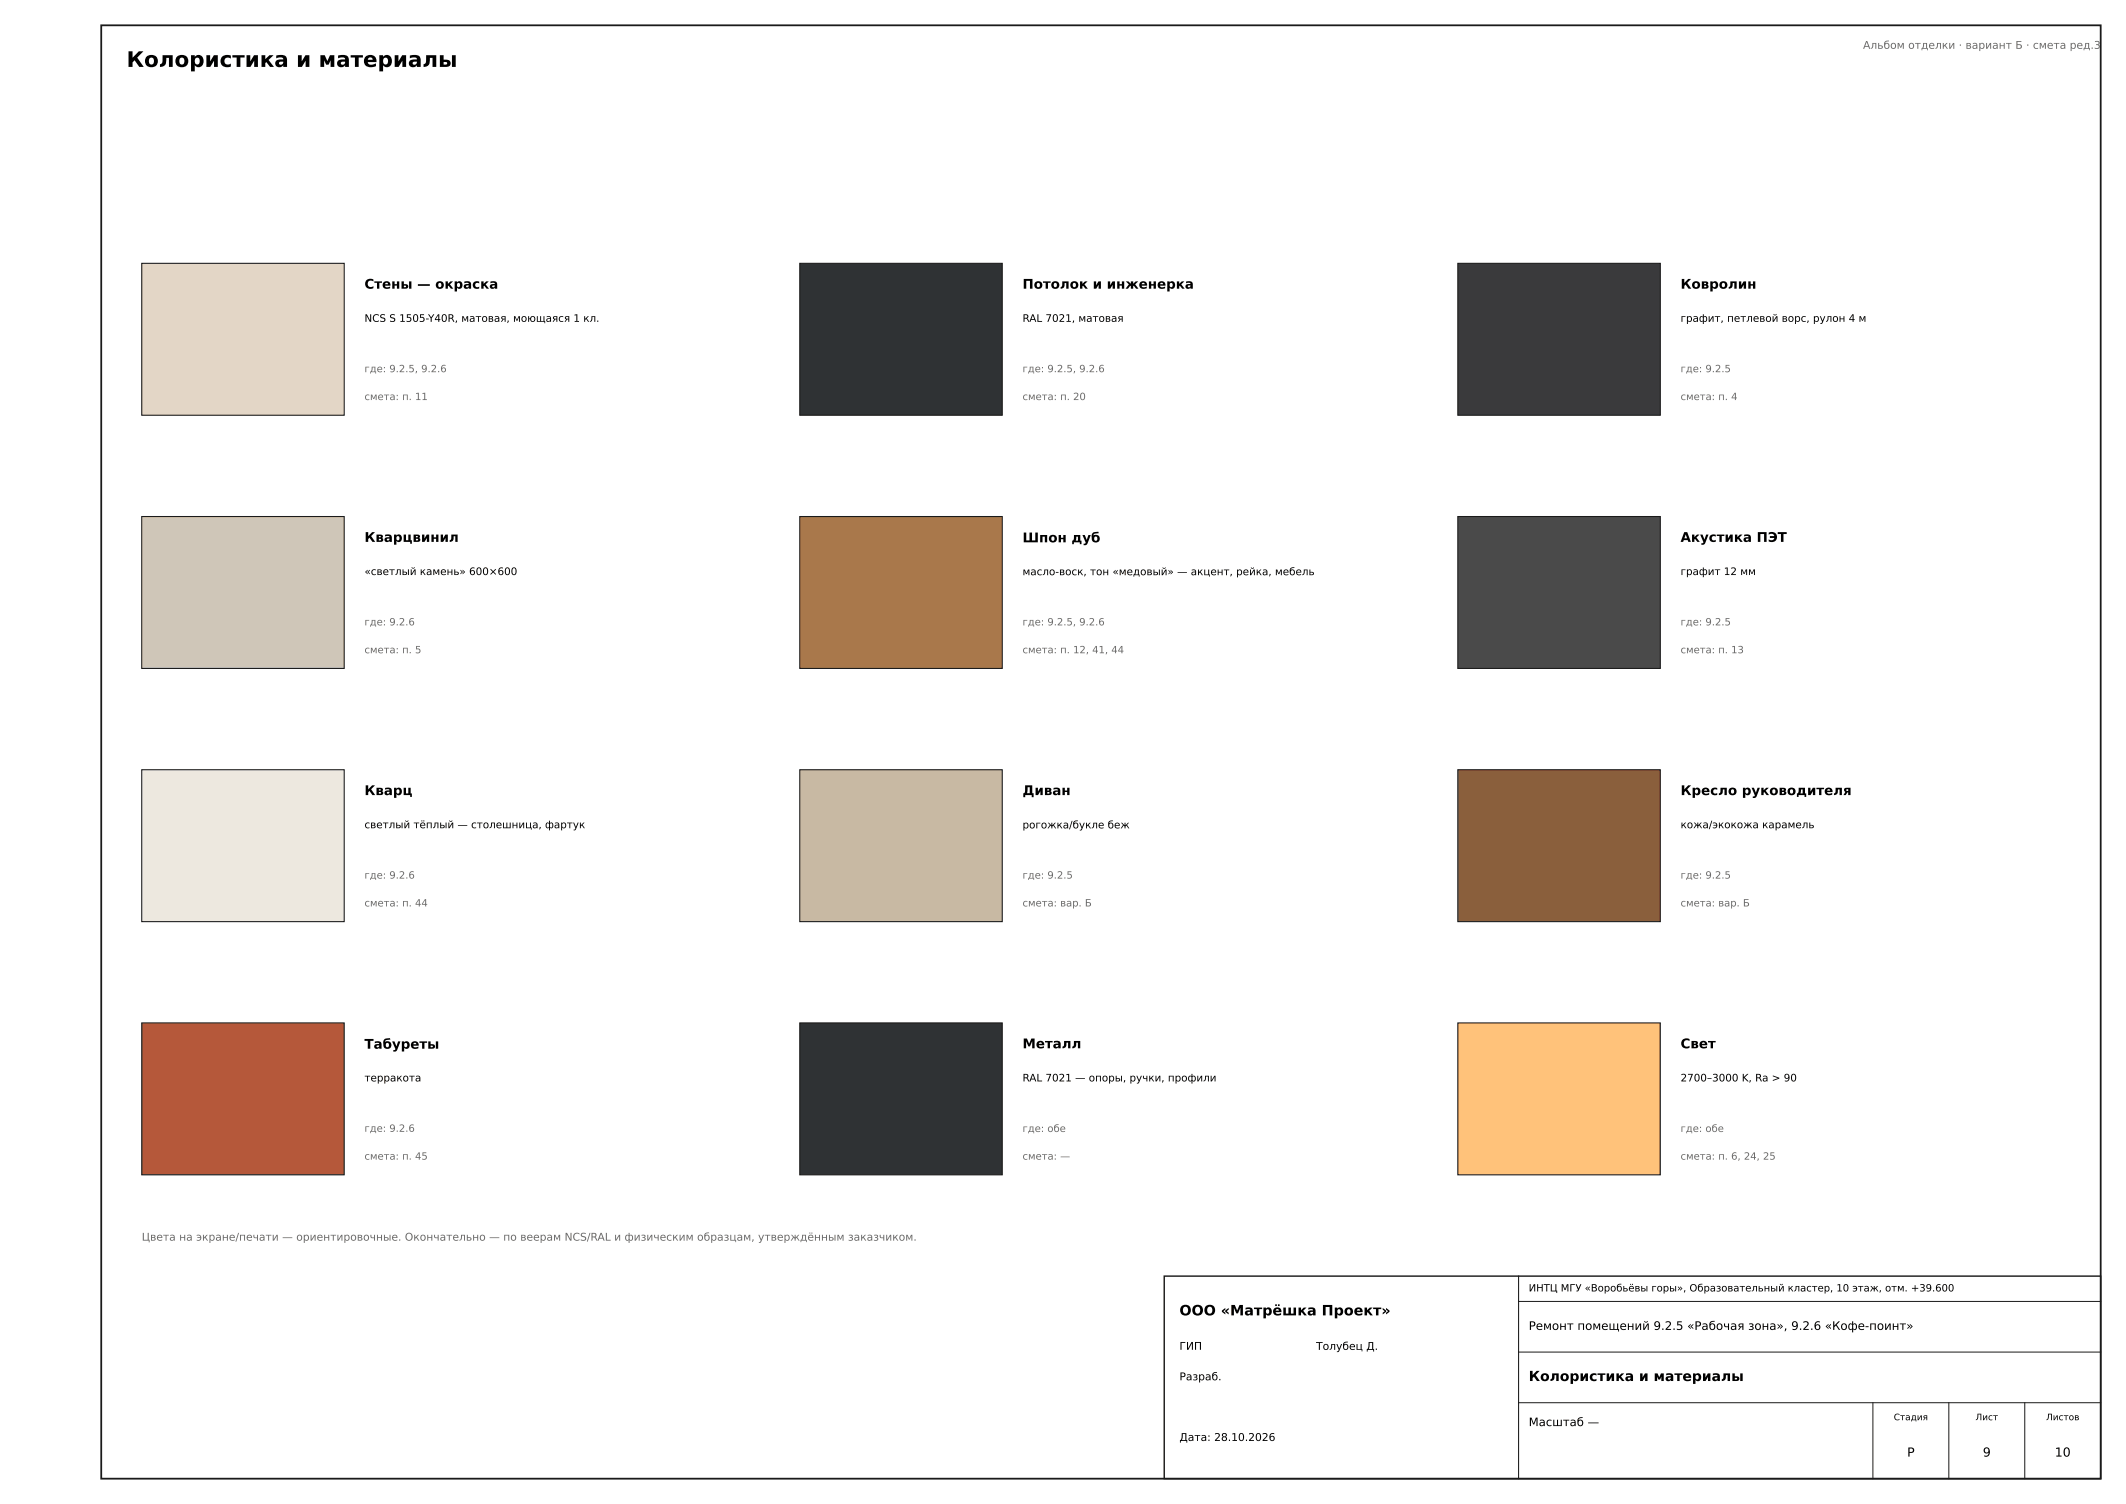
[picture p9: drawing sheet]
<svg xmlns="http://www.w3.org/2000/svg" width="420mm" height="297mm" viewBox="0 0 420 297" stroke-linecap="round" stroke-linejoin="round" font-family="sans-serif">
<defs><g id="words">
<text font-size="4.2" x="25" y="13.2">Колористика и материалы</text>
<g font-size="2.8">
<text x="233" y="259.8">ООО «Матрёшка Проект»</text>
<text x="302" y="272.7">Колористика и материалы</text>
</g>
<g font-size="2.6">
<text x="72" y="57">Стены — окраска</text>
<text x="202" y="57">Потолок и инженерка</text>
<text x="332" y="57">Ковролин</text>
<text x="72" y="107">Кварцвинил</text>
<text x="202" y="107.1">Шпон дуб</text>
<text x="332" y="107">Акустика ПЭТ</text>
<text x="72" y="157">Кварц</text>
<text x="202" y="157">Диван</text>
<text x="332" y="157">Кресло руководителя</text>
<text x="72" y="207.1">Табуреты</text>
<text x="202" y="207">Металл</text>
<text x="332" y="207">Свет</text>
</g>
<g font-size="2.5">
<text x="376.8" y="287.6">Р</text>
<text x="391.7" y="287.6">9</text>
<text x="405.9" y="287.6">10</text>
</g>
<g font-size="2.3">
<text x="302" y="262.6">Ремонт помещений 9.2.5 «Рабочая зона», 9.2.6 «Кофе-поинт»</text>
<text x="302" y="281.6">Масштаб —</text>
</g>
<g font-size="2.1" fill="#6b6b6b">
<text x="368" y="9.6">Альбом отделки · вариант Б · смета ред.3</text>
<text x="28" y="245">Цвета на экране/печати — ориентировочные. Окончательно — по веерам NCS/RAL и физическим образцам, утверждённым заказчиком.</text>
</g>
<g font-size="2.1">
<text x="233" y="266.5">ГИП</text>
<text x="260" y="266.6">Толубец Д.</text>
<text x="233" y="272.6">Разраб.</text>
<text x="233" y="284.5">Дата: 28.10.2026</text>
</g>
<g font-size="2">
<text x="72" y="63.6">NCS S 1505-Y40R, матовая, моющаяся 1 кл.</text>
<text x="202" y="63.6">RAL 7021, матовая</text>
<text x="332" y="63.6">графит, петлевой ворс, рулон 4 м</text>
<text x="72" y="113.6">«светлый камень» 600×600</text>
<text x="202" y="113.6">масло-воск, тон «медовый» — акцент, рейка, мебель</text>
<text x="332" y="113.6">графит 12 мм</text>
<text x="72" y="163.6">светлый тёплый — столешница, фартук</text>
<text x="202" y="163.6">рогожка/букле беж</text>
<text x="332" y="163.6">кожа/экокожа карамель</text>
<text x="72" y="213.6">терракота</text>
<text x="202" y="213.6">RAL 7021 — опоры, ручки, профили</text>
<text x="332" y="213.6">2700–3000 K, Ra &gt; 90</text>
<text x="302" y="255">ИНТЦ МГУ «Воробьёвы горы», Образовательный кластер, 10 этаж, отм. +39.600</text>
</g>
<g font-size="2" fill="#6b6b6b">
<text x="72" y="73.5">где: 9.2.5, 9.2.6</text>
<text x="202" y="73.5">где: 9.2.5, 9.2.6</text>
<text x="332" y="73.5">где: 9.2.5</text>
<text x="72" y="79">смета: п. 11</text>
<text x="202" y="79">смета: п. 20</text>
<text x="332" y="79">смета: п. 4</text>
<text x="72" y="123.5">где: 9.2.6</text>
<text x="202" y="123.5">где: 9.2.5, 9.2.6</text>
<text x="332" y="123.5">где: 9.2.5</text>
<text x="72" y="129">смета: п. 5</text>
<text x="202" y="129">смета: п. 12, 41, 44</text>
<text x="332" y="129">смета: п. 13</text>
<text x="72" y="173.5">где: 9.2.6</text>
<text x="202" y="173.5">где: 9.2.5</text>
<text x="332" y="173.5">где: 9.2.5</text>
<text x="72" y="179">смета: п. 44</text>
<text x="202" y="179">смета: вар. Б</text>
<text x="332" y="179">смета: вар. Б</text>
<text x="72" y="223.5">где: 9.2.6</text>
<text x="202" y="223.5">где: обе</text>
<text x="332" y="223.5">где: обе</text>
<text x="72" y="229">смета: п. 45</text>
<text x="202" y="229">смета: —</text>
<text x="332" y="229">смета: п. 6, 24, 25</text>
</g>
<g font-size="1.8">
<text x="374.1" y="280.5">Стадия</text>
<text x="390.3" y="280.5">Лист</text>
<text x="404.2" y="280.5">Листов</text>
</g>
</g></defs>
<path d="M20 5h395v287h-395z" fill="none" stroke="#1a1a1a" stroke-width=".35"/>
<path d="M230 252h185v40h-185z" fill="none" stroke="#1a1a1a" stroke-width=".28"/>
<path d="M28 52h40v30h-40z" fill="#e3d6c6" stroke="#1a1a1a" stroke-width=".21"/>
<path d="M158 52h40v30h-40z" fill="#2f3234" stroke="#1a1a1a" stroke-width=".21"/>
<path d="M288 52h40v30h-40z" fill="#3a3a3c" stroke="#1a1a1a" stroke-width=".21"/>
<path d="M28 102h40v30h-40z" fill="#cfc6b8" stroke="#1a1a1a" stroke-width=".21"/>
<path d="M158 102h40v30h-40z" fill="#a9784b" stroke="#1a1a1a" stroke-width=".21"/>
<path d="M288 102h40v30h-40z" fill="#4a4a4a" stroke="#1a1a1a" stroke-width=".21"/>
<path d="M28 152h40v30h-40z" fill="#ede8df" stroke="#1a1a1a" stroke-width=".21"/>
<path d="M158 152h40v30h-40z" fill="#c8b9a3" stroke="#1a1a1a" stroke-width=".21"/>
<path d="M288 152h40v30h-40z" fill="#8a5f3c" stroke="#1a1a1a" stroke-width=".21"/>
<path d="M28 202h40v30h-40z" fill="#b5583a" stroke="#1a1a1a" stroke-width=".21"/>
<path d="M158 202h40v30h-40z" fill="#2f3234" stroke="#1a1a1a" stroke-width=".21"/>
<path d="M288 202h40v30h-40z" fill="#ffc27a" stroke="#1a1a1a" stroke-width=".21"/>
<path d="M300 257h115M300 277h115M300 267h115M370 277v15M385 277v15M400 277v15" fill="none" stroke="#1a1a1a" stroke-width=".2"/>
<path d="M300 252v40" fill="none" stroke="#1a1a1a" stroke-width=".21"/>
<use href="#words"/>
</svg>
